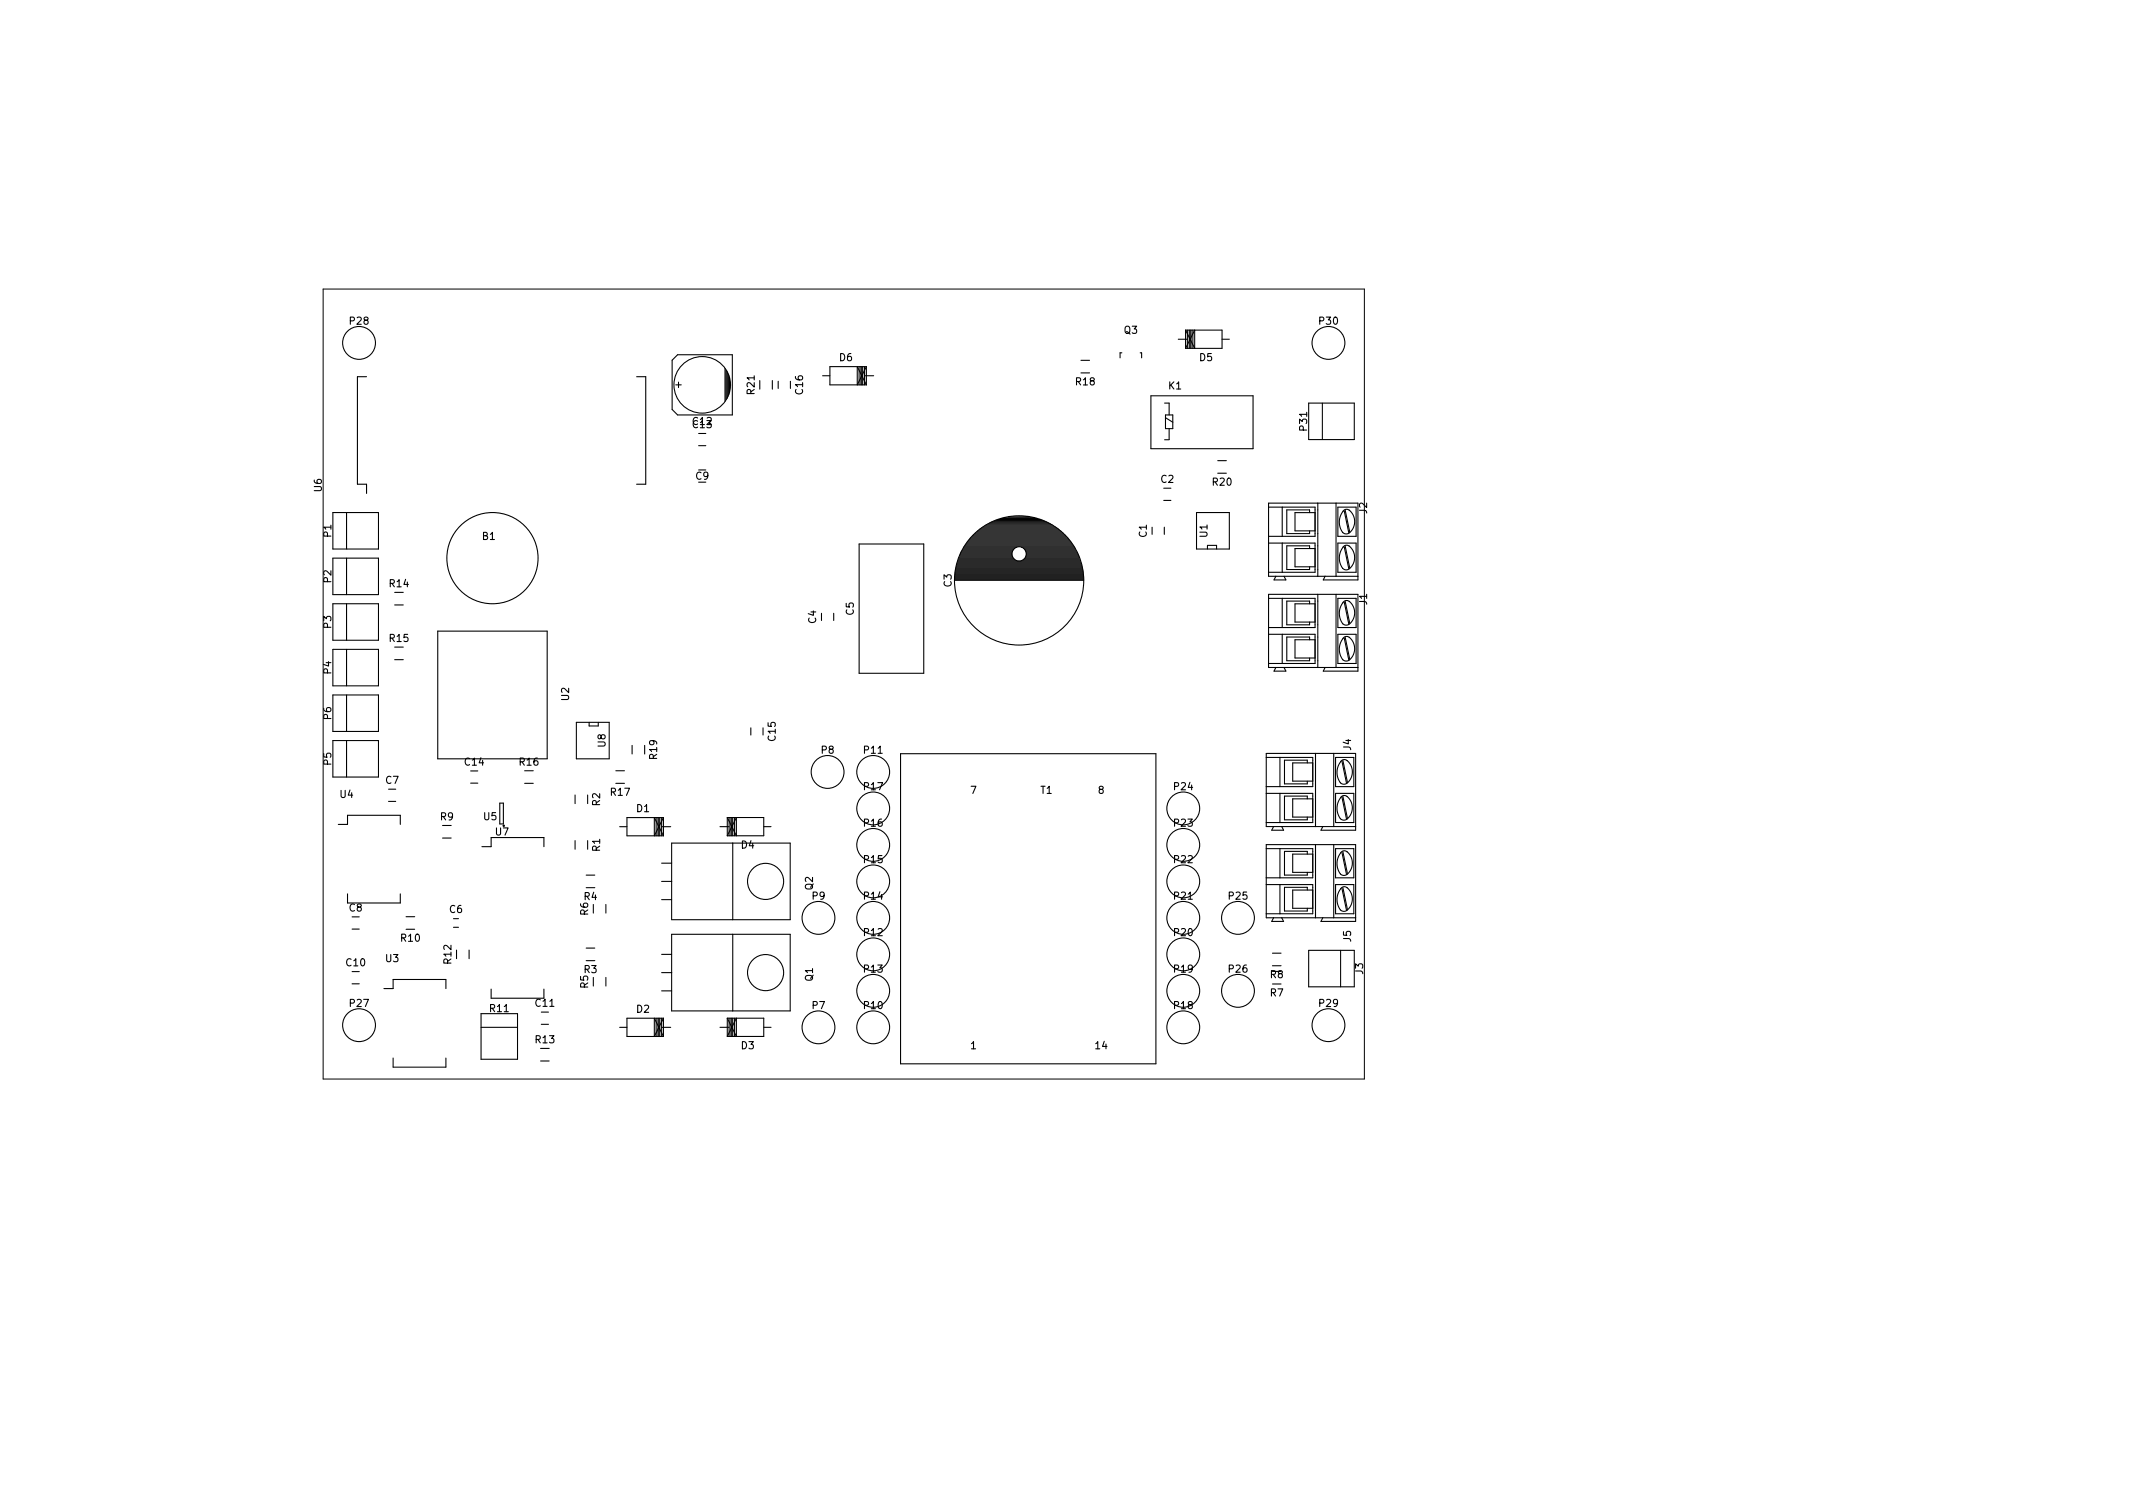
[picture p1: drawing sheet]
<svg xmlns="http://www.w3.org/2000/svg" width="297mm" height="210mm" viewBox="0 0 297 210" stroke-linecap="round" stroke-linejoin="round" font-family="sans-serif">
<defs><g id="words">
<g font-size="1.4">
<text x="48.8" y="45.2">P28</text>
<text x="156.6" y="46.5">Q3</text>
<text x="183.8" y="45.2">P30</text>
<text x="116.9" y="50.3">D6</text>
<text x="149.9" y="53.6">R18</text>
<text x="167.1" y="50.3">D5</text>
<text x="96.5" y="59.2">C12</text>
<text x="105.1" y="54.9" transform="rotate(-90 105.1 54.9)">R21</text>
<text x="111.8" y="54.9" transform="rotate(-90 111.8 54.9)">C16</text>
<text x="162.7" y="54.2">K1</text>
<text x="182" y="59.9" transform="rotate(-90 182 59.9)">P31</text>
<text x="44.8" y="68.4" transform="rotate(-90 44.8 68.4)">U6</text>
<text x="96.9" y="66.8">C9</text>
<text x="161.7" y="67.2">C2</text>
<text x="168.9" y="67.6">R20</text>
<text x="190.4" y="71.5" transform="rotate(-90 190.4 71.5)">J2</text>
<text x="46.1" y="74.8" transform="rotate(-90 46.1 74.8)">P1</text>
<text x="67.2" y="75.2">B1</text>
<text x="159.7" y="74.8" transform="rotate(-90 159.7 74.8)">C1</text>
<text x="168.1" y="74.8" transform="rotate(-90 168.1 74.8)">U1</text>
<text x="46.1" y="81.1" transform="rotate(-90 46.1 81.1)">P2</text>
<text x="54.3" y="81.8">R14</text>
<text x="132.5" y="81.7" transform="rotate(-90 132.5 81.7)">C3</text>
<text x="46.1" y="87.5" transform="rotate(-90 46.1 87.5)">P3</text>
<text x="54.3" y="89.4">R15</text>
<text x="113.7" y="86.8" transform="rotate(-90 113.7 86.8)">C4</text>
<text x="118.9" y="85.6" transform="rotate(-90 118.9 85.6)">C5</text>
<text x="190.4" y="84.2" transform="rotate(-90 190.4 84.2)">J1</text>
<text x="46.1" y="93.8" transform="rotate(-90 46.1 93.8)">P4</text>
<text x="46.1" y="100.2" transform="rotate(-90 46.1 100.2)">P6</text>
<text x="79.2" y="97.5" transform="rotate(-90 79.2 97.5)">U2</text>
<text x="46.1" y="106.5" transform="rotate(-90 46.1 106.5)">P5</text>
<text x="64.8" y="106.6">C14</text>
<text x="72.4" y="106.6">R16</text>
<text x="84.3" y="104" transform="rotate(-90 84.3 104)">U8</text>
<text x="91.5" y="105.7" transform="rotate(-90 91.5 105.7)">R19</text>
<text x="108" y="103.1" transform="rotate(-90 108 103.1)">C15</text>
<text x="114.4" y="104.9">P8</text>
<text x="120.4" y="104.9">P11</text>
<text x="188.1" y="104.5" transform="rotate(-90 188.1 104.5)">J4</text>
<text x="47.4" y="111.1">U4</text>
<text x="53.7" y="109.1">C7</text>
<text x="83.6" y="112.2" transform="rotate(-90 83.6 112.2)">R2</text>
<text x="85.1" y="110.8">R17</text>
<text x="88.7" y="113.1">D1</text>
<text x="120.4" y="110">P17</text>
<text x="135.2" y="110.5">7</text>
<text x="144.9" y="110.5">T1</text>
<text x="153" y="110.5">8</text>
<text x="163.5" y="110">P24</text>
<text x="61.3" y="114.2">R9</text>
<text x="67.4" y="114.2">U5</text>
<text x="69" y="116.3">U7</text>
<text x="83.6" y="118.5" transform="rotate(-90 83.6 118.5)">R1</text>
<text x="103.2" y="118.1">D4</text>
<text x="120.4" y="115.1">P16</text>
<text x="163.5" y="115.1">P23</text>
<text x="81.3" y="125.3">R4</text>
<text x="113.1" y="125.3">P9</text>
<text x="113.2" y="123.9" transform="rotate(-90 113.2 123.9)">Q2</text>
<text x="120.4" y="125.3">P14</text>
<text x="120.4" y="120.2">P15</text>
<text x="163.5" y="125.3">P21</text>
<text x="163.5" y="120.2">P22</text>
<text x="171.2" y="125.3">P25</text>
<text x="48.6" y="126.9">C8</text>
<text x="55.9" y="131.1">R10</text>
<text x="62.6" y="127.1">C6</text>
<text x="81.9" y="127.4" transform="rotate(-90 81.9 127.4)">R6</text>
<text x="120.4" y="130.3">P12</text>
<text x="163.5" y="130.3">P20</text>
<text x="188.1" y="131.1" transform="rotate(-90 188.1 131.1)">J5</text>
<text x="48.3" y="134.5">C10</text>
<text x="53.7" y="134">U3</text>
<text x="62.9" y="134.2" transform="rotate(-90 62.9 134.2)">R12</text>
<text x="81.3" y="135.5">R3</text>
<text x="81.9" y="137.6" transform="rotate(-90 81.9 137.6)">R5</text>
<text x="113.2" y="136.6" transform="rotate(-90 113.2 136.6)">Q1</text>
<text x="120.4" y="135.4">P13</text>
<text x="163.5" y="135.4">P19</text>
<text x="171.2" y="135.4">P26</text>
<text x="176.9" y="136.2">R8</text>
<text x="189.8" y="135.6" transform="rotate(-90 189.8 135.6)">J3</text>
<text x="48.8" y="140.2">P27</text>
<text x="68.3" y="140.9">R11</text>
<text x="74.6" y="140.2">C11</text>
<text x="88.7" y="141">D2</text>
<text x="113.1" y="140.5">P7</text>
<text x="120.4" y="140.5">P10</text>
<text x="163.5" y="140.5">P18</text>
<text x="176.9" y="138.7">R7</text>
<text x="183.8" y="140.2">P29</text>
<text x="74.6" y="145.3">R13</text>
<text x="103.2" y="146.1">D3</text>
<text x="135.2" y="146.1">1</text>
<text x="152.6" y="146.1">14</text>
</g>
</g></defs>
<path d="M45 40.2h145v110h-145z" fill="none" stroke="#000" stroke-width=".14"/>
<g fill="none" stroke="#000" stroke-width=".15">
<path d="M51 52.5h-1.2v14.9h1.2v1.3M88.7 52.5h1.2v14.9h-1.2M93.6 50.2l.8-.8h7.6v8.4h-7.6l-.8-.8zM94.1 53.6h.8M94.5 53.2v.8M101 51.3v4.6M101.1 51.6v4M101.2 51.7v3.8M101.3 51.9v3.3M101.5 52.2v2.8M101.6 52.6v2M105.8 53v1.2"/>
<path d="M107.6 53v1.2M108.4 53.1v1M110.1 53.1v1M114.6 52.3h1M119.6 51.1v2.5M119.9 51.1v2.5M120 51.1v2.5M120.1 51.1v2.5M120.4 52.3h1.3M120.4 51.1v2.5M120.6 51.1h-5v2.5h5M120.6 51.1l-1.2 2.5v-2.5l1.2 2.5"/>
<path d="M120.6 51.1v2.5M150.5 50.2h1.2M150.5 51.9h1.2M156.2 49.1h-.2v.7M158.8 49.1h.2v.7M160.3 55.1h14.2v7.4h-14.2zM162.2 56.1h.6v1.7M162.3 57.8h1v1.9h-1zM162.3 58.2l1 .6M162.8 59.7v1.5M164.1 47.2h1.3M165.1 46l1.3 2.5v-2.5l-1.3 2.5"/>
<path d="M165.1 46v2.5M165.1 46h5.1v2.5h-5.1M165.4 46v2.5M165.6 46v2.5M165.7 46v2.5M165.9 46v2.5M166.1 46v2.5M170.2 47.2h1M182.2 56.1h6.4v5.1h-6.4zM184.1 56.1v5.1M46.4 77.7h6.3v5.1h-6.3zM46.4 71.4h6.3v5h-6.3z"/>
<path d="M48.3 71.4v5M48.3 77.7v5.1M97.3 60.4h1M97.3 62.1h1M119.6 75.7h9v18h-9zM133 80h17.9M133 79.8h17.9M133 79.7h17.8M133 79.5h17.8M133.1 79.4h17.7M133.1 79.3h17.7M133.1 79.1h17.6"/>
<path d="M133.1 79h17.6M133.2 78.8h17.5M133.2 78.7h17.4M133.3 78.6h17.3M133.3 78.4h17.2M133.4 78.3h17.1M133.4 78.1h17M133.5 78h7.9M133.5 77.9h7.7M133.5 77.7h7.6M133.6 77.6h7.4M133.7 77.4h7.3"/>
<path d="M133.7 77.3h7.2M133.7 77.2h7.2M133.8 77h7.1M133.8 76.9h7.1M133.9 76.7h7.1M134 76.6h7.1M134.1 76.5h7.1M134.2 76.3h7.1M134.2 76.2h7.4M134.3 76h15.2M134.4 75.9h15M134.5 75.8h14.8"/>
<path d="M134.6 75.6h14.6M134.7 75.5h14.4M134.8 75.3h14.2M134.9 75.2h14M135 75.1h13.8M135.1 74.9h13.6M135.3 74.8h13.2M135.4 74.6h13M135.5 74.5h12.8M135.7 74.4h12.4M135.8 74.2h12.2M136 74.1h11.8"/>
<path d="M136.1 73.9h11.6M136.3 73.8h11.2M136.5 73.7h10.9M136.7 73.5h10.5M136.9 73.4h10.1M137.1 73.2h9.6M137.3 73.1h9.2M137.6 73h8.7M137.8 72.8h8.3M138 72.7h7.8M138.4 72.6h7.1M138.6 72.5h6.6"/>
<path d="M139 72.3h5.9M139.3 72.2h5.1M142.2 76.2h7.4M142.4 78h8M142.5 76.3h7.2M142.6 77.9h7.7M142.7 76.5h7.1M142.7 77.7h7.6M142.8 76.6h7M142.8 77.6h7.5M142.8 76.7h7.1M142.9 77.4h7.3"/>
<path d="M142.9 76.9h7.1M142.9 77.3h7.3M142.9 77h7.2M142.9 77.2h7.2M143.3 72h-2.9M144 72.1h-4.1M160.4 73.4v1M162.1 68h1M162.1 69.7h1M162.1 73.4v1M162.2 61.2h.6M166.6 71.4h4.6v5h-4.6z"/>
<path d="M168.1 76.4v-.5h1.3v.5M169.6 64.1h1.2M169.6 65.9h1.2M176.7 75.6h6.4v4.1h-6.4M176.7 70.6h6.4v4.1h-6.4M178.6 70.6v4.1M178.6 75.6v4.1M182.4 71.4v-.4h-3.2v3.3h3.2v-.4M182.4 76.4v-.4h-3.2v3.3h3.2v-.4M183.1 71.4h-2.8v2.5h2.8M183.1 76.4h-2.8v2.5h2.8M183.5 70.1v10.1"/>
<path d="M186.1 70.1v10.1M186.3 75.6h2.5v4.1h-2.5zM186.3 70.6h2.5v4.1h-2.5zM187 76.2a2.44 2.44 0 0 0 0 3M187 71.2a2.44 2.44 0 0 0 0 3M187.2 76.2l.6 3M187.2 71.2l.6 3M187.3 76l.7 3.1M187.3 71l.7 3.1M187.9 76a1.92 1.92 0 0 1-.4 3.3l-.5-.2M187.9 71a1.92 1.92 0 0 1-.4 3.3l-.5-.2M187.9 71.1a.59 .59 0 0 0-.9 .1"/>
<path d="M187.9 76.1a.59 .59 0 0 0-.9 .1M46.4 84.1h6.3v5h-6.3zM46.4 90.4h6.3v5.1h-6.3zM46.4 96.8h6.3v5h-6.3zM48.3 84.1v5M48.3 90.4v5.1M48.3 96.8v5M55 84.2h1.2M55 82.5h1.2M55 91.9h1.2M55 90.1h1.2M61 87.9h15.2v17.8h-15.2z"/>
<path d="M114.4 85.4v1M116.1 85.4v1M132.9 80.8h18M132.9 80.7h18M132.9 80.5h18M132.9 80.4h18M132.9 80.2h18M133 80.1h17.9M176.7 83.3h6.4v4.1h-6.4M176.7 88.3h6.4v4.1h-6.4M177.7 92.9l-.3 .6h1.7l-.3-.6M177.7 80.2l-.3 .6h1.7l-.3-.6"/>
<path d="M178.6 83.3v4.1M178.6 88.3v4.1M182.4 89.1v-.4h-3.2v3.3h3.2v-.4M182.4 84.1v-.4h-3.2v3.3h3.2v-.4M183.1 84.1h-2.8v2.5h2.8M183.1 89.1h-2.8v2.5h2.8M183.5 82.8v10.1M184.5 80.2l-.2 .6h4.8v-10.7h-12.4v10.1h12.4M184.5 92.9l-.2 .6h4.8v-10.7h-12.4v10.1h12.4M186.1 82.8v10.1M186.3 88.3h2.5v4.1h-2.5zM186.3 83.3h2.5v4.1h-2.5z"/>
<path d="M187 88.9a2.44 2.44 0 0 0 0 3M187 83.9a2.44 2.44 0 0 0 0 3M187.2 88.9l.6 3M187.2 83.9l.6 3M187.3 88.7l.7 3.1M187.3 83.7l.7 3.1M187.9 88.7a1.92 1.92 0 0 1-.4 3.3l-.5-.2M187.9 83.7a1.92 1.92 0 0 1-.4 3.3l-.5-.2M187.9 83.8a.59 .59 0 0 0-.9 .1M187.9 88.8a.59 .59 0 0 0-.9 .1M46.4 103.1h6.3v5.1h-6.3zM47.1 114.8h1.3v-1.3h7.3v1.3"/>
<path d="M48.3 103.1v5.1M54.1 109.9h1M54.1 111.6h1M61.6 116.7h1.2M61.6 114.9h1.2M65.5 107.3h1M65.5 109h1M67.1 117.9h1.3v-1.3h7.3v1.3M69.6 111.8h.5v2.9h-.5zM73.1 107.3h1.2M73.1 109.1h1.2M80.1 110.7v1.2"/>
<path d="M80.1 117v1.2M80.3 100.6h4.5v5.1h-4.5zM81.8 110.7v1.2M81.8 117v1.2M82 100.6v.5h1.3v-.5M85.8 107.3h1.2M85.8 109.1h1.2M86.3 115.1h1M88 103.8v1.2M89.8 103.8v1.2M91.4 113.8v2.6M91.6 113.8v2.6"/>
<path d="M91.8 113.8v2.6M91.9 113.8v2.6M92.1 115.1h1.3M92.1 113.8v2.6M92.4 113.8l-1.3 2.6v-2.6l1.3 2.6M92.4 113.8v2.6M92.4 113.8h-5.1v2.6h5.1M93.5 117.4h16.5v10.7h-16.5zM100.3 115.1h1.2M101.3 113.8h5.1v2.6h-5.1M101.3 113.8l1.2 2.6v-2.6l-1.2 2.6M101.3 113.8v2.6"/>
<path d="M101.5 113.8v2.6M101.8 113.8v2.6M101.9 113.8v2.6M102 113.8v2.6M102 117.4v10.7M102.3 113.8v2.6M104.6 101.3v1M106.3 101.3v1M106.4 115.1h1M125.4 104.9h35.6v43.2h-35.6zM176.3 105.5h6.5v4h-6.5M176.3 110.5h6.5v4h-6.5"/>
<path d="M176.3 118.2h6.5v4h-6.5M177.4 115.1l-.3 .5h1.6l-.2-.5M178.2 105.5v4M178.2 110.5v4M178.2 118.2v4M182.1 111.2v-.3h-3.2v3.3h3.2v-.4M182.1 106.2v-.4h-3.2v3.3h3.2v-.3M182.1 118.9v-.4h-3.2v3.3h3.2v-.3M182.8 106.2h-2.8v2.6h2.8M182.8 111.2h-2.8v2.6h2.8M182.8 118.9h-2.8v2.6h2.8M183.2 104.9v10.2"/>
<path d="M183.2 117.6v10.2M184.2 115.1l-.2 .5h4.8v-10.7h-12.5v10.2h12.5M185.7 104.9v10.2M185.7 117.6v10.2M186 110.5h2.5v4h-2.5zM186 105.5h2.5v4h-2.5zM186 118.2h2.5v4h-2.5zM186.7 111a2.44 2.44 0 0 0 0 3M186.7 106a2.44 2.44 0 0 0 0 3M186.7 118.7a2.44 2.44 0 0 0 0 3M186.9 111l.6 3.1M186.9 106l.6 3"/>
<path d="M186.9 118.7l.6 3M187 110.9l.6 3M187 105.9l.6 3M187 118.6l.6 3M187.6 110.9a1.92 1.92 0 0 1-.4 3.3l-.6-.2M187.6 105.9a1.92 1.92 0 0 1-.4 3.3l-.6-.2M187.6 118.6a2.06 2.06 0 0 1 0 3.1M187.6 105.9a.59 .59 0 0 0-.9 .2M187.6 118.6a.59 .59 0 0 0-.9 .2M187.6 110.9a.59 .59 0 0 0-.9 .2M48.4 124.5v1.2h7.3v-1.2M49 127.7h1"/>
<path d="M49 129.4h1M49 135.3h1M49 137h1M53.5 137.7h1.2v-1.3h7.4v1.3M56.6 127.6h1.1M56.6 129.4h1.1M63.1 127.9h.8M63.1 129.1h.8M63.6 132.3v1.2M65.3 132.3v1.2M68.4 137.7v1.3h7.3v-1.3M81.6 121.9h1.2"/>
<path d="M81.6 132h1.2M81.6 133.8h1.2M81.6 123.6h1.2M82.6 125.9v1.2M82.6 136.1v1.2M84.4 125.9v1.2M84.4 136.1v1.2M92.1 132.9h1.4M92.1 135.4h1.4M92.1 138h1.4M92.1 120.2h1.4M92.1 122.7h1.4"/>
<path d="M92.1 125.3h1.4M93.5 130.1h16.5v10.7h-16.5zM102 130.1v10.7M176.3 123.2h6.5v4h-6.5M177.2 137h1.2M177.2 132.7h1.2M177.2 134.5h1.2M177.4 127.8l-.3 .5h1.6l-.2-.5M178.2 123.2v4M182.1 123.9v-.3h-3.2v3.3h3.2v-.4M182.2 132.3h6.4v5.1h-6.4zM182.8 123.9h-2.8v2.6h2.8"/>
<path d="M184.2 127.8l-.2 .5h4.8v-10.7h-12.5v10.2h12.5M186 123.2h2.5v4h-2.5zM186.6 121.7a.68 .68 0 0 0 1 0M186.7 132.3v5.1M186.7 123.7a2.44 2.44 0 0 0 0 3M186.9 123.7l.6 3.1M187 123.6l.6 3M187.6 123.6a1.92 1.92 0 0 1-.4 3.3l-.6-.2M187.6 123.6a.59 .59 0 0 0-.9 .2M54.7 147.3v1.3h7.4v-1.3M67 143h5.1M67 141.1h5.1v6.4h-5.1z"/>
<path d="M75.3 147.7h1.2M75.3 146h1.2M75.4 140.9h1M75.4 142.6h1M86.3 143.1h1M91.4 141.8v2.5M91.6 141.8v2.5M91.8 141.8v2.5M91.9 141.8v2.5M92.1 141.8v2.5M92.1 143.1h1.3M92.4 141.8l-1.3 2.5v-2.5l1.3 2.5"/>
<path d="M92.4 141.8v2.5M92.4 141.8h-5.1v2.5h5.1M100.3 143h1.2M101.3 141.8h5.1v2.5h-5.1M101.3 141.8l1.2 2.5v-2.5l-1.2 2.5M101.3 141.8v2.5M101.5 141.8v2.5M101.8 141.8v2.5M101.9 141.8v2.5M102 141.8v2.5M102.3 141.8v2.5M106.4 143h1"/>
<circle cx="50" cy="47.7" r="2.29"/>
<circle cx="97.8" cy="53.6" r="3.9"/>
<circle cx="185" cy="47.7" r="2.29"/>
<circle cx="68.6" cy="77.7" r="6.3"/>
<circle cx="141.9" cy="77.1" r="1"/>
<circle cx="141.9" cy="80.8" r="9"/>
<circle cx="115.2" cy="107.5" r="2.29"/>
<circle cx="121.6" cy="112.6" r="2.29"/>
<circle cx="121.6" cy="117.6" r="2.29"/>
<circle cx="121.6" cy="107.5" r="2.29"/>
<circle cx="164.8" cy="112.6" r="2.29"/>
<circle cx="164.8" cy="117.6" r="2.29"/>
<circle cx="106.6" cy="122.7" r="2.51"/>
<circle cx="106.6" cy="135.4" r="2.51"/>
<circle cx="114" cy="127.8" r="2.29"/>
<circle cx="121.6" cy="138" r="2.29"/>
<circle cx="121.6" cy="132.9" r="2.29"/>
<circle cx="121.6" cy="127.8" r="2.29"/>
<circle cx="121.6" cy="122.7" r="2.29"/>
<circle cx="164.8" cy="138" r="2.29"/>
<circle cx="164.8" cy="132.9" r="2.29"/>
<circle cx="164.8" cy="127.8" r="2.29"/>
<circle cx="164.8" cy="122.7" r="2.29"/>
<circle cx="172.4" cy="138" r="2.29"/>
<circle cx="172.4" cy="127.8" r="2.29"/>
<circle cx="50" cy="142.7" r="2.29"/>
<circle cx="114" cy="143" r="2.29"/>
<circle cx="121.6" cy="143" r="2.29"/>
<circle cx="164.8" cy="143" r="2.29"/>
<circle cx="185" cy="142.7" r="2.29"/>
</g>
<use href="#words"/>
</svg>
